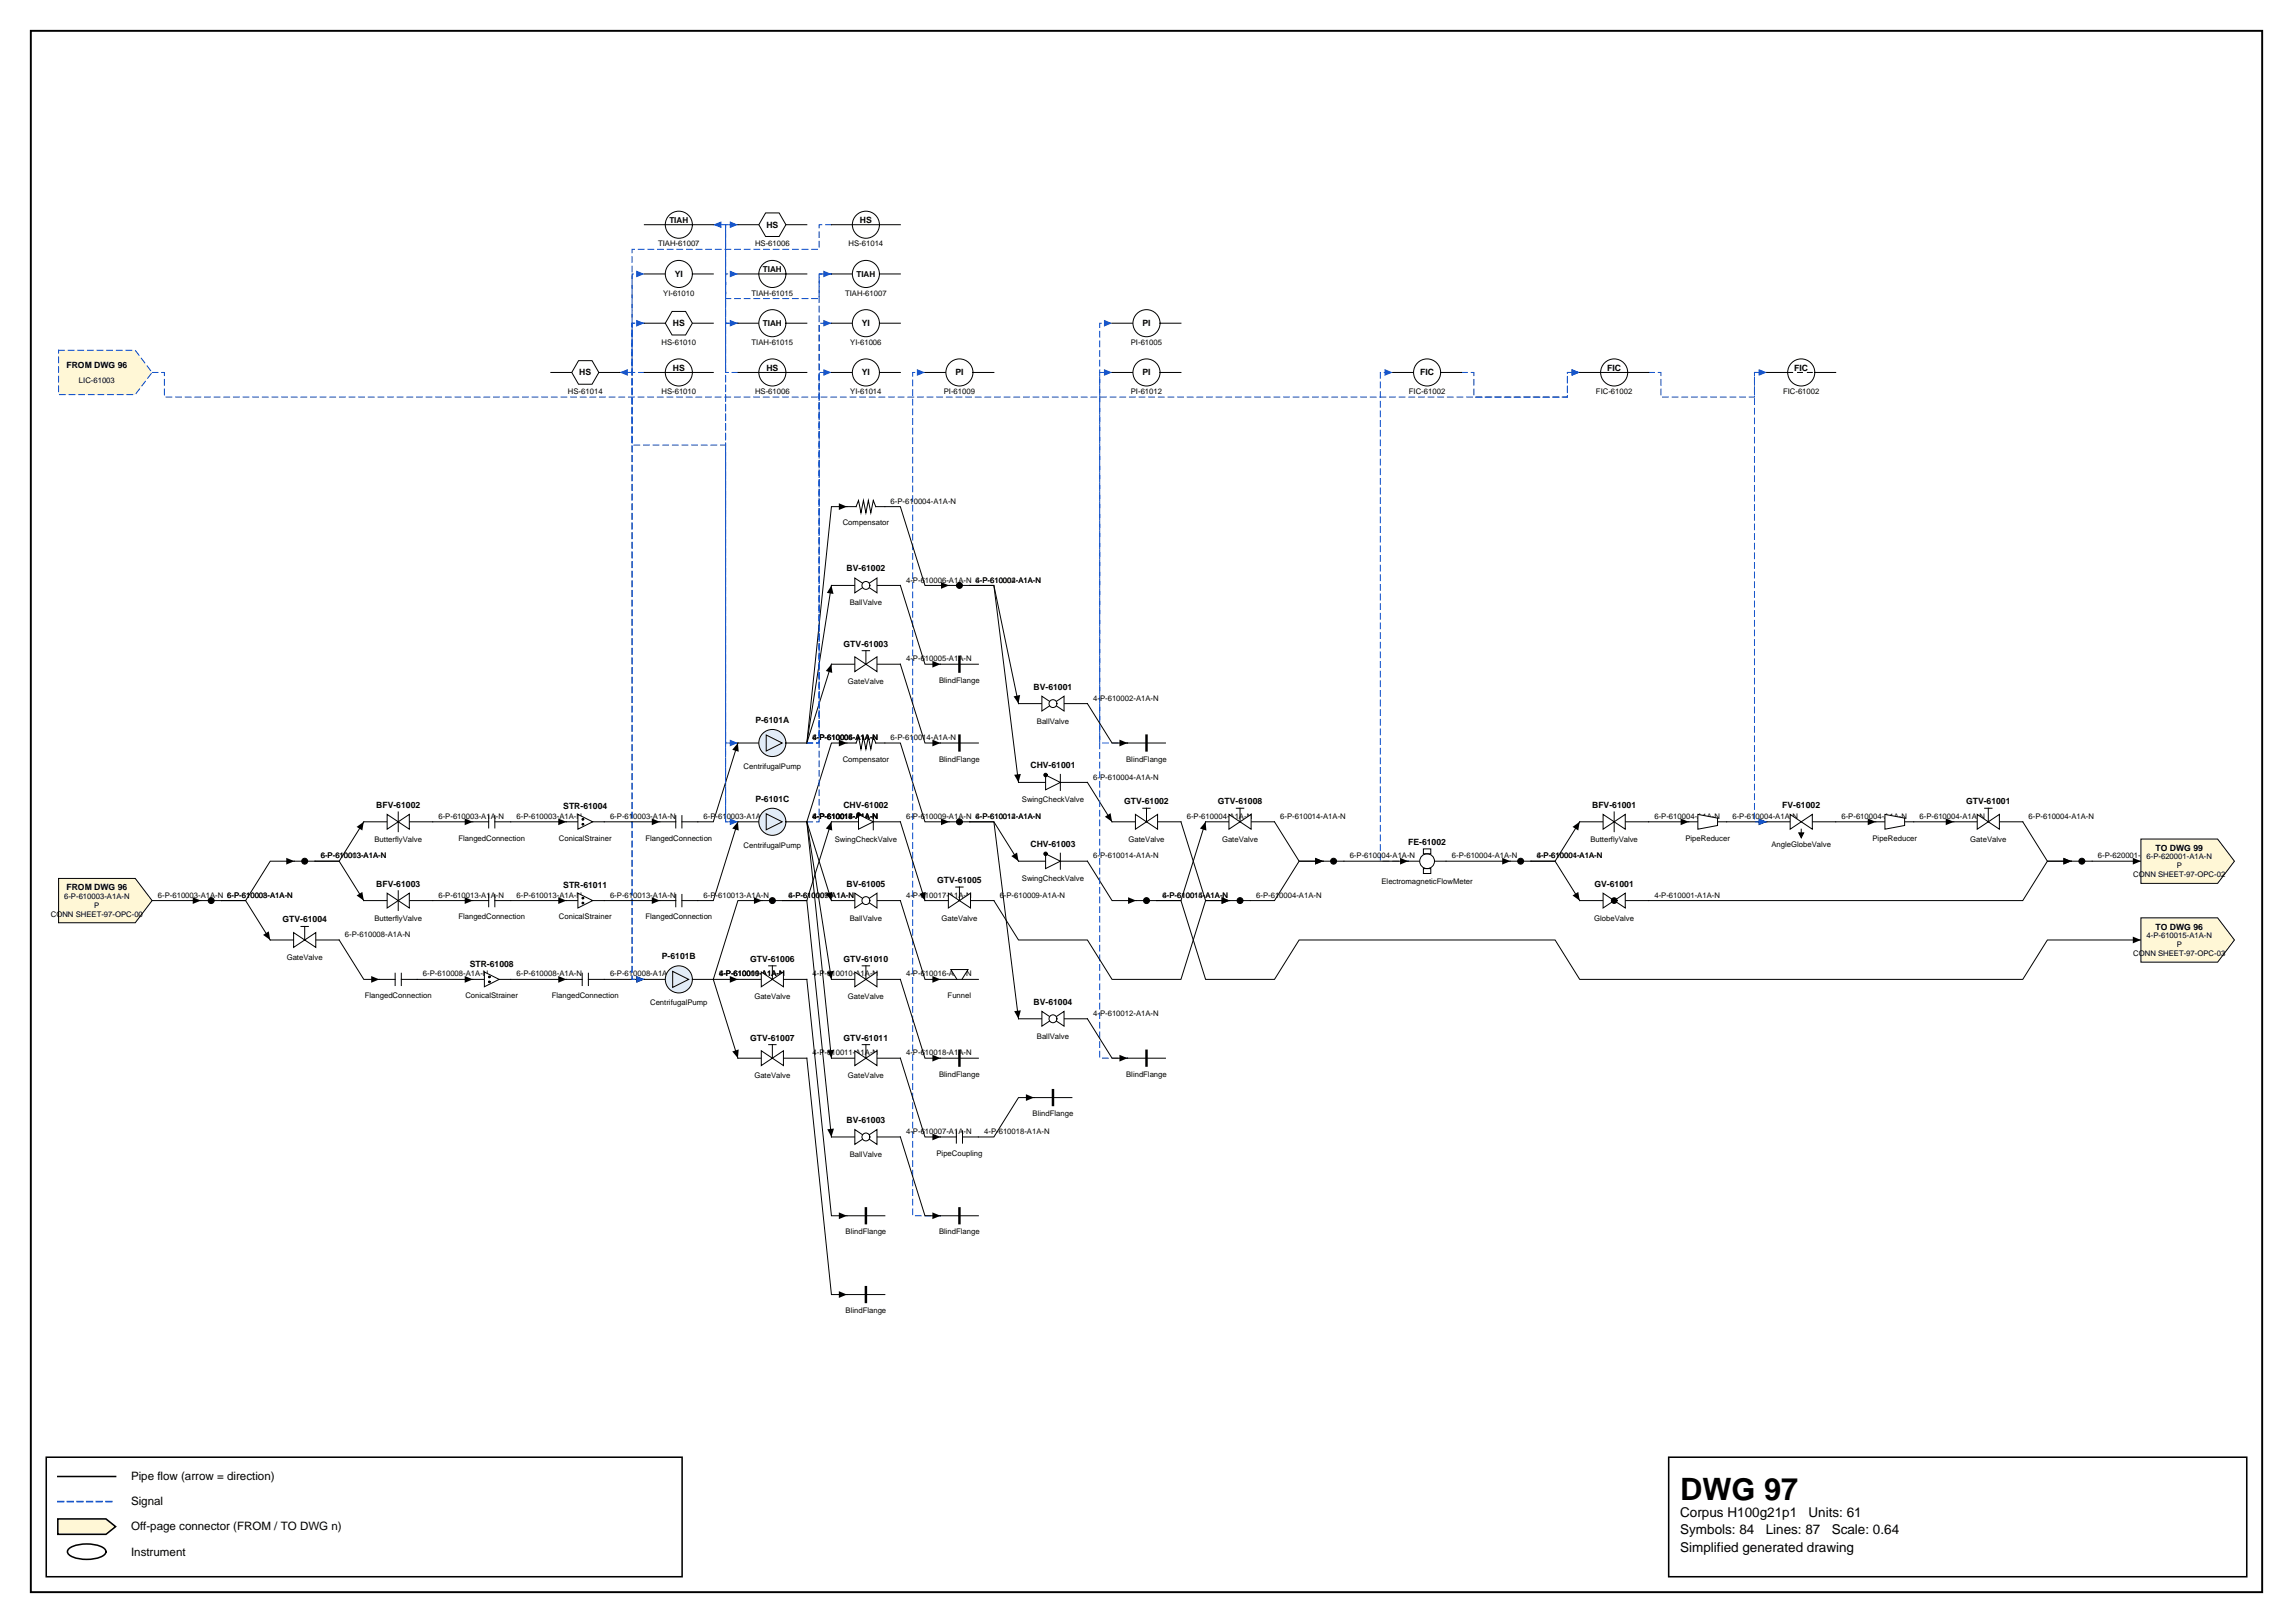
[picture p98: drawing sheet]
<svg xmlns="http://www.w3.org/2000/svg" width="420mm" height="297mm" viewBox="0 0 420 297" stroke-linecap="round" stroke-linejoin="round" font-family="sans-serif">
<defs><g id="words">
<text font-size="5.6" x="307.6" y="274.5">DWG 97</text>
<g font-size="2.5">
<text x="307.6" y="277.6">Corpus H100g21p1</text>
<text x="307.6" y="280.8">Symbols: 84</text>
<text x="323.3" y="280.8">Lines: 87</text>
<text x="331.1" y="277.6">Units: 61</text>
<text x="335.3" y="280.8">Scale: 0.64</text>
<text x="307.6" y="284">Simplified generated drawing</text>
</g>
<g font-size="2.1">
<text x="24" y="270.9">Pipe flow (arrow = direction)</text>
<text x="24" y="275.5">Signal</text>
<text x="24" y="280.1">Off-page connector (FROM / TO DWG n)</text>
<text x="24" y="284.7">Instrument</text>
</g>
<g font-size="1.6">
<text x="140.3" y="41.7">HS</text>
<text x="157.4" y="40.8">HS</text>
<text x="123.5" y="50.7">YI</text>
<text x="123.2" y="59.7">HS</text>
<text x="157.8" y="59.7">YI</text>
<text x="209.2" y="59.7">PI</text>
<text x="12.2" y="67.4">FROM DWG 96</text>
<text x="106.1" y="68.7">HS</text>
<text x="123.2" y="67.8">HS</text>
<text x="140.3" y="67.8">HS</text>
<text x="157.8" y="68.7">YI</text>
<text x="174.9" y="68.7">PI</text>
<text x="209.2" y="68.7">PI</text>
<text x="260" y="68.7">FIC</text>
<text x="294.3" y="67.8">FIC</text>
<text x="328.5" y="67.8">FIC</text>
<text x="155" y="104.6">BV-61002</text>
<text x="154.5" y="118.3">GTV-61003</text>
<text x="189.2" y="126.2">BV-61001</text>
<text x="138.3" y="132.3">P-6101A</text>
<text x="188.7" y="140.6">CHV-61001</text>
<text x="68.9" y="147.8">BFV-61002</text>
<text x="103.1" y="148.1">STR-61004</text>
<text x="138.3" y="146.7">P-6101C</text>
<text x="154.4" y="147.8">CHV-61002</text>
<text x="205.8" y="147.2">GTV-61002</text>
<text x="223" y="147.2">GTV-61008</text>
<text x="291.5" y="147.8">BFV-61001</text>
<text x="326.3" y="147.8">FV-61002</text>
<text x="359.9" y="147.2">GTV-61001</text>
<text x="188.7" y="155.1">CHV-61003</text>
<text x="257.8" y="154.6">FE-61002</text>
<text x="394.6" y="155.7">TO DWG 99</text>
<text x="171.6" y="161.6">GTV-61005</text>
<text x="12.2" y="162.9">FROM DWG 96</text>
<text x="68.9" y="162.3">BFV-61003</text>
<text x="103.1" y="162.5">STR-61011</text>
<text x="155" y="162.3">BV-61005</text>
<text x="291.9" y="162.3">GV-61001</text>
<text x="51.7" y="168.8">GTV-61004</text>
<text x="394.6" y="170.2">TO DWG 96</text>
<text x="86" y="176.9">STR-61008</text>
<text x="121.2" y="175.6">P-6101B</text>
<text x="137.3" y="176">GTV-61006</text>
<text x="154.5" y="176">GTV-61010</text>
<text x="189.2" y="183.9">BV-61004</text>
<text x="137.3" y="190.4">GTV-61007</text>
<text x="154.5" y="190.4">GTV-61011</text>
<text x="155" y="205.5">BV-61003</text>
</g>
<g font-size="1.5">
<text x="122.5" y="40.8">TIAH</text>
<text x="139.7" y="49.8">TIAH</text>
<text x="156.8" y="50.7">TIAH</text>
<text x="139.7" y="59.7">TIAH</text>
</g>
<g font-size="1.4">
<text x="120.5" y="45.1">TIAH-61007</text>
<text x="138.2" y="45.1">HS-61006</text>
<text x="155.4" y="45.1">HS-61014</text>
<text x="121.4" y="54.1">YI-61010</text>
<text x="137.6" y="54.1">TIAH-61015</text>
<text x="154.7" y="54.1">TIAH-61007</text>
<text x="121.1" y="63.1">HS-61010</text>
<text x="137.6" y="63.1">TIAH-61015</text>
<text x="155.7" y="63.1">YI-61006</text>
<text x="207" y="63.1">PI-61005</text>
<text x="14.4" y="70">LIC-61003</text>
<text x="104" y="72.1">HS-61014</text>
<text x="121.1" y="72.1">HS-61010</text>
<text x="138.2" y="72.1">HS-61006</text>
<text x="155.7" y="72.1">YI-61014</text>
<text x="172.8" y="72.1">PI-61009</text>
<text x="207" y="72.1">PI-61012</text>
<text x="257.9" y="72.1">FIC-61002</text>
<text x="292.2" y="72.1">FIC-61002</text>
<text x="326.4" y="72.1">FIC-61002</text>
<text x="163.1" y="92.2">6-P-610004-A1A-N</text>
<text x="154.3" y="96.1">Compensator</text>
<text x="165.9" y="106.6">4-P-610006-A1A-N 6-P-610004-A1A-N</text>
<text x="178.6" y="106.6">4-P-610002-A1A-N</text>
<text x="155.6" y="110.8">BallValve</text>
<text x="155.2" y="125.2">GateValve</text>
<text x="165.9" y="121">4-P-610005-A1A-N</text>
<text x="171.9" y="125">BlindFlange</text>
<text x="200.1" y="128.2">4-P-610002-A1A-N</text>
<text x="148.8" y="135.5">4-P-610006-A1A-N</text>
<text x="148.8" y="135.5">4-P-610005-A1A-N</text>
<text x="148.8" y="135.5">6-P-610004-A1A-N</text>
<text x="163.1" y="135.5">6-P-610014-A1A-N</text>
<text x="189.8" y="132.4">BallValve</text>
<text x="136.2" y="140.8">CentrifugalPump</text>
<text x="154.3" y="139.4">Compensator</text>
<text x="171.9" y="139.4">BlindFlange</text>
<text x="200.1" y="142.7">6-P-610004-A1A-N</text>
<text x="206.2" y="139.4">BlindFlange</text>
<text x="80.3" y="149.9">6-P-610003-A1A-N</text>
<text x="94.6" y="149.9">6-P-610003-A1A-N</text>
<text x="111.7" y="149.9">6-P-610003-A1A-N</text>
<text x="128.8" y="149.9">6-P-610003-A1A-N</text>
<text x="148.8" y="149.9">6-P-610014-A1A-N</text>
<text x="148.8" y="149.9">4-P-610016-A1A-N</text>
<text x="148.8" y="149.9">4-P-610017-A1A-N</text>
<text x="148.8" y="149.9">4-P-610018-A1A-N</text>
<text x="165.9" y="149.9">6-P-610009-A1A-N 6-P-610014-A1A-N</text>
<text x="178.6" y="149.9">4-P-610012-A1A-N</text>
<text x="187.1" y="146.8">SwingCheckValve</text>
<text x="217.3" y="149.9">6-P-610004-A1A-N</text>
<text x="234.4" y="149.9">6-P-610014-A1A-N</text>
<text x="302.9" y="149.9">6-P-610004-A1A-N</text>
<text x="317.2" y="149.9">6-P-610004-A1A-N</text>
<text x="337.1" y="149.9">6-P-610004-A1A-N</text>
<text x="351.4" y="149.9">6-P-610004-A1A-N</text>
<text x="371.4" y="149.9">6-P-610004-A1A-N</text>
<text x="68.6" y="154.1">ButterflyValve</text>
<text x="83.9" y="153.8">FlangedConnection</text>
<text x="102.3" y="153.8">ConicalStrainer</text>
<text x="118.2" y="153.8">FlangedConnection</text>
<text x="136.2" y="155.2">CentrifugalPump</text>
<text x="152.8" y="154.1">SwingCheckValve</text>
<text x="206.6" y="154.1">GateValve</text>
<text x="223.7" y="154.1">GateValve</text>
<text x="291.2" y="154.1">ButterflyValve</text>
<text x="308.6" y="153.8">PipeReducer</text>
<text x="324.3" y="155">AngleGlobeValve</text>
<text x="342.8" y="153.8">PipeReducer</text>
<text x="360.7" y="154.1">GateValve</text>
<text x="58.7" y="157.1">6-P-610003-A1A-N</text>
<text x="58.7" y="157.1">6-P-610013-A1A-N</text>
<text x="187.1" y="161.3">SwingCheckValve</text>
<text x="200.1" y="157.1">6-P-610014-A1A-N</text>
<text x="247.1" y="157.1">6-P-610004-A1A-N</text>
<text x="252.9" y="161.7">ElectromagneticFlowMeter</text>
<text x="265.8" y="157.1">6-P-610004-A1A-N</text>
<text x="281.4" y="157.1">4-P-610001-A1A-N</text>
<text x="281.4" y="157.1">6-P-610004-A1A-N</text>
<text x="384.1" y="157.1">6-P-620001-A1A-N</text>
<text x="390.6" y="160.5">CONN SHEET-97-OPC-02</text>
<text x="393" y="157.3">6-P-620001-A1A-N</text>
<text x="398.5" y="158.9">P</text>
<text x="9.3" y="167.8">CONN SHEET-97-OPC-00</text>
<text x="11.7" y="164.5">6-P-610003-A1A-N</text>
<text x="17.3" y="166.1">P</text>
<text x="28.9" y="164.3">6-P-610003-A1A-N 6-P-610003-A1A-N</text>
<text x="41.6" y="164.3">6-P-610008-A1A-N</text>
<text x="80.3" y="164.3">6-P-610013-A1A-N</text>
<text x="94.6" y="164.3">6-P-610013-A1A-N</text>
<text x="111.7" y="164.3">6-P-610013-A1A-N</text>
<text x="128.8" y="164.3">6-P-610013-A1A-N</text>
<text x="144.4" y="164.3">6-P-610009-A1A-N</text>
<text x="144.4" y="164.3">4-P-610007-A1A-N</text>
<text x="165.9" y="164.3">4-P-610017-A1A-N</text>
<text x="183" y="164.3">6-P-610009-A1A-N</text>
<text x="212.9" y="164.3">4-P-610015-A1A-N</text>
<text x="212.9" y="164.3">6-P-610014-A1A-N</text>
<text x="230" y="164.3">6-P-610004-A1A-N</text>
<text x="302.9" y="164.3">4-P-610001-A1A-N</text>
<text x="63.2" y="171.5">6-P-610008-A1A-N</text>
<text x="68.6" y="168.5">ButterflyValve</text>
<text x="83.9" y="168.3">FlangedConnection</text>
<text x="102.3" y="168.3">ConicalStrainer</text>
<text x="118.2" y="168.3">FlangedConnection</text>
<text x="155.6" y="168.5">BallValve</text>
<text x="172.4" y="168.5">GateValve</text>
<text x="291.9" y="168.5">GlobeValve</text>
<text x="393" y="171.7">4-P-610015-A1A-N</text>
<text x="398.5" y="173.3">P</text>
<text x="52.5" y="175.7">GateValve</text>
<text x="77.4" y="178.7">6-P-610008-A1A-N</text>
<text x="94.6" y="178.7">6-P-610008-A1A-N</text>
<text x="111.7" y="178.7">6-P-610008-A1A-N</text>
<text x="131.6" y="178.7">4-P-610011-A1A-N</text>
<text x="131.6" y="178.7">4-P-610010-A1A-N</text>
<text x="131.6" y="178.7">6-P-610009-A1A-N</text>
<text x="148.8" y="178.7">4-P-610010-A1A-N</text>
<text x="165.9" y="178.7">4-P-610016-A1A-N</text>
<text x="390.6" y="175">CONN SHEET-97-OPC-03</text>
<text x="66.8" y="182.7">FlangedConnection</text>
<text x="85.2" y="182.7">ConicalStrainer</text>
<text x="101" y="182.7">FlangedConnection</text>
<text x="119" y="184">CentrifugalPump</text>
<text x="138.1" y="182.9">GateValve</text>
<text x="155.2" y="182.9">GateValve</text>
<text x="173.5" y="182.7">Funnel</text>
<text x="200.1" y="185.9">4-P-610012-A1A-N</text>
<text x="189.8" y="190.1">BallValve</text>
<text x="138.1" y="197.3">GateValve</text>
<text x="148.8" y="193.1">4-P-610011-A1A-N</text>
<text x="155.2" y="197.3">GateValve</text>
<text x="165.9" y="193.1">4-P-610018-A1A-N</text>
<text x="171.9" y="197.1">BlindFlange</text>
<text x="206.2" y="197.1">BlindFlange</text>
<text x="165.9" y="207.6">4-P-610007-A1A-N</text>
<text x="180.2" y="207.6">4-P-610018-A1A-N</text>
<text x="189.1" y="204.3">BlindFlange</text>
<text x="155.6" y="211.7">BallValve</text>
<text x="171.5" y="211.5">PipeCoupling</text>
<text x="154.8" y="225.9">BlindFlange</text>
<text x="171.9" y="225.9">BlindFlange</text>
<text x="154.8" y="240.4">BlindFlange</text>
</g>
</g></defs>
<path d="M5.6 5.6h408.6v285.8h-408.6z" fill="none" stroke="#000" stroke-width=".35"/>
<path d="M8.5 266.7h116.4v21.9h-116.4zM10.6 270.2h10.6M305.5 266.7h105.8v21.9h-105.8z" fill="none" stroke="#000" stroke-width=".28"/>
<path d="M10.6 274.8h10.6" fill="none" stroke="#0046c8" stroke-width=".28" stroke-dasharray="1.1 .7"/>
<path d="M10.6 278h8.8l1.8 1.4-1.8 1.4h-8.8z" fill="#fff7d6" stroke="#000" stroke-width=".28"/>
<path d="M12.7 283.4a6.7 6.7 0 0 1 6.3 0 .72 .72 0 0 1 0 1.2 6.7 6.7 0 0 1-6.3 0 .72 .72 0 0 1 0-1.2z" fill="none" stroke="#000" stroke-width=".28"/>
<path d="M264.7 157.6h11.8" fill="none" stroke="#000" stroke-width=".18"/>
<path d="M275 157l1.5 .6-1.5 .6z" fill="#000"/>
<path d="M257.8 157.6h-5.1v-89.4h2.3" fill="none" stroke="#0046c8" stroke-width=".18" stroke-dasharray="1.1 .7"/>
<path d="M253.5 67.5l1.5 .7-1.5 .6z" fill="#0046c8"/>
<path d="M152.2 107.1l-4.5 28.9 4.5-14.4" fill="none" stroke="#000" stroke-width=".18"/>
<path d="M152.2 107.1l.4 1.6-1.2-.2zM152.2 121.6l.2 1.6-1.2-.4z" fill="#000"/>
<path d="M147.7 136h2.3v-76.8h2.2" fill="none" stroke="#0046c8" stroke-width=".18" stroke-dasharray="1.1 .7"/>
<path d="M150.7 58.5l1.5 .7-1.5 .6z" fill="#0046c8"/>
<path d="M155.1 92.7h-2.9l-4.5 43.3" fill="none" stroke="#000" stroke-width=".18"/>
<path d="M153.6 92.1l1.5 .6-1.5 .6z" fill="#000"/>
<path d="M147.7 136h2.3v-85.9h2.2" fill="none" stroke="#0046c8" stroke-width=".18" stroke-dasharray="1.1 .7"/>
<path d="M150.7 49.5l1.5 .6-1.5 .7z" fill="#0046c8"/>
<path d="M233.3 150.4l4.5 7.2h4.5M316.1 150.4h7.4" fill="none" stroke="#000" stroke-width=".18"/>
<path d="M240.8 157l1.5 .6-1.5 .6zM322 149.8l1.5 .6-1.5 .6z" fill="#000"/>
<path d="M118 68.2h-2.3v-9h2.3" fill="none" stroke="#0046c8" stroke-width=".18" stroke-dasharray="1.1 .7"/>
<path d="M116.5 58.5l1.5 .7-1.5 .6z" fill="#0046c8"/>
<path d="M162 136h2.8l4.5 14.4h4.5" fill="none" stroke="#000" stroke-width=".18"/>
<path d="M172.3 149.8l1.5 .6-1.5 .6z" fill="#000"/>
<path d="M135.1 68.2h-2.3v-27.1h2.3" fill="none" stroke="#0046c8" stroke-width=".18" stroke-dasharray="1.1 .7"/>
<path d="M133.6 40.5l1.5 .6-1.5 .6z" fill="#0046c8"/>
<path d="M135.1 59.2h-2.3v-9.1h2.3" fill="none" stroke="#0046c8" stroke-width=".18" stroke-dasharray="1.1 .7"/>
<path d="M133.6 49.5l1.5 .6-1.5 .7z" fill="#0046c8"/>
<path d="M186.5 128.8l-4.5-21.7h-4.5h4.5l4.5 36.1M220.7 150.4l-4.5 14.4h-4.4h4.4l4.5 14.4h12.6l4.5-7.2h46.9l4.5 7.2h81.1l4.5-7.2h17.2M246 157.6h11.8" fill="none" stroke="#000" stroke-width=".18"/>
<path d="M185.6 127.5l1.2-.3-.3 1.6zM185.7 141.8l1.2-.2-.4 1.6zM220.7 150.4l.2 1.6-1.2-.4zM256.3 157l1.5 .6-1.5 .6zM390.5 171.4l1.5 .6-1.5 .7z" fill="#000"/>
<path d="M135.1 41.1h-2.3v94.9h2.3" fill="none" stroke="#0046c8" stroke-width=".18" stroke-dasharray="1.1 .7"/>
<path d="M133.6 135.4l1.5 .6-1.5 .6z" fill="#0046c8"/>
<path d="M301.8 68.2h2.3v4.5h17.1v-4.5h2.3" fill="none" stroke="#0046c8" stroke-width=".18" stroke-dasharray="1.1 .7"/>
<path d="M322 67.5l1.5 .7-1.5 .6z" fill="#0046c8"/>
<path d="M53.9 157.6h-4.4l-4.5 7.2h-4.4h4.4l4.5 7.2M79.2 150.4h7.4M147.7 193.7l4.5 43.2h2.9" fill="none" stroke="#000" stroke-width=".18"/>
<path d="M52.4 157l1.5 .6-1.5 .6zM85.1 149.8l1.5 .6-1.5 .6zM48.2 171.1l1-.6 .3 1.5zM153.6 236.3l1.5 .6-1.5 .6z" fill="#000"/>
<path d="M172.2 222.5h-5.1v-154.3h2.2" fill="none" stroke="#0046c8" stroke-width=".18" stroke-dasharray="1.1 .7"/>
<path d="M167.9 67.5l1.4 .7-1.4 .6z" fill="#0046c8"/>
<path d="M135.1 150.4l-4.5 14.4h-2.8M199.1 157.6l4.5 7.2h4.4" fill="none" stroke="#000" stroke-width=".18"/>
<path d="M135.1 150.4l.1 1.6-1.1-.4zM206.5 164.2l1.5 .6-1.5 .6z" fill="#000"/>
<path d="M27.8 68.2h2.3v4.5h256.9v-4.5h2.2" fill="none" stroke="#0046c8" stroke-width=".18" stroke-dasharray="1.1 .7"/>
<path d="M287.7 67.5l1.5 .7-1.5 .6z" fill="#0046c8"/>
<path d="M164.8 107.1l4.5 14.5h2.9M79.2 164.8h7.4M110.6 179.2h7.4M130.6 179.2l4.5 14.5M130.6 179.2h4.5M139.5 164.8h-4.4l-4.5 14.4" fill="none" stroke="#000" stroke-width=".18"/>
<path d="M170.7 120.9l1.5 .7-1.5 .6zM85.1 164.2l1.5 .6-1.5 .6zM116.5 178.6l1.5 .6-1.5 .7zM133.6 178.6l1.5 .6-1.5 .7zM138 164.2l1.5 .6-1.5 .6zM134.1 192.4l1.1-.3-.1 1.6z" fill="#000"/>
<path d="M118 179.2h-2.3v-129.1h2.3" fill="none" stroke="#0046c8" stroke-width=".18" stroke-dasharray="1.1 .7"/>
<path d="M116.5 49.5l1.5 .6-1.5 .7z" fill="#0046c8"/>
<path d="M350.4 150.4h7.3M76.4 179.2h10.2" fill="none" stroke="#000" stroke-width=".18"/>
<path d="M356.2 149.8l1.5 .6-1.5 .6zM85.1 178.6l1.5 .6-1.5 .7z" fill="#000"/>
<path d="M206.4 136h-5.1v-76.8h2.3" fill="none" stroke="#0046c8" stroke-width=".18" stroke-dasharray="1.1 .7"/>
<path d="M202.1 58.5l1.5 .7-1.5 .6z" fill="#0046c8"/>
<path d="M164.8 121.6l4.5 14.4h2.9" fill="none" stroke="#000" stroke-width=".18"/>
<path d="M170.7 135.4l1.5 .6-1.5 .6z" fill="#000"/>
<path d="M323.5 68.2h-2.3v82.2h2.3" fill="none" stroke="#0046c8" stroke-width=".18" stroke-dasharray="1.1 .7"/>
<path d="M322 149.8l1.5 .6-1.5 .6z" fill="#0046c8"/>
<path d="M162 92.7h2.8l4.5 14.4h4.5M164.8 150.4l4.5 14.4M186.5 157.6l-4.5-7.2h-4.5h4.5l4.5 36.1M242.3 157.6h-4.5l-4.5 7.2h-4.4M289.2 150.4l-4.5 7.2h-4.4h4.4l4.5 7.2M27.8 164.8h9M147.7 179.2l4.5 43.3h2.9M164.8 208.1l4.5 14.4h2.9" fill="none" stroke="#000" stroke-width=".18"/>
<path d="M172.3 106.5l1.5 .6-1.5 .7zM185.2 156.7l1-.7 .3 1.6zM240.8 157l1.5 .6-1.5 .6zM287.9 151.3l1.3-.9-.2 1.6zM35.3 164.2l1.5 .6-1.5 .6zM168.3 163.6l1.2-.4-.2 1.6zM287.9 163.9l1.1-.7 .2 1.6zM185.7 185.1l1.2-.2-.4 1.6zM153.6 221.9l1.5 .6-1.5 .6zM170.7 221.9l1.5 .6-1.5 .6z" fill="#000"/>
<path d="M152.2 50.1h-2.2v4.5h-17.2v-13.5h-2.2" fill="none" stroke="#0046c8" stroke-width=".18" stroke-dasharray="1.1 .7"/>
<path d="M130.6 41.1l1.5-.6v1.2z" fill="#0046c8"/>
<path d="M66.6 150.4l-4.5 7.2h-4.4h4.4l4.5 7.2M199.1 143.2l4.5 7.2M370.3 150.4l4.5 7.2h4.5M93.5 179.2h10.2M164.8 179.2l4.5 14.5h2.9M189.3 200.9h-2.8l-4.5 7.2h-2.9" fill="none" stroke="#000" stroke-width=".18"/>
<path d="M65.3 151.3l1.3-.9-.3 1.6zM202.3 149.5l1-.7 .3 1.6zM377.8 157l1.5 .6-1.5 .6zM65.3 163.9l1-.7 .3 1.6zM102.2 178.6l1.5 .6-1.5 .7zM170.7 193.1l1.5 .6-1.5 .6zM187.8 200.3l1.5 .6-1.5 .6z" fill="#000"/>
<path d="M206.4 193.7h-5.1v-125.5h2.3" fill="none" stroke="#0046c8" stroke-width=".18" stroke-dasharray="1.1 .7"/>
<path d="M202.1 67.5l1.5 .7-1.5 .6z" fill="#0046c8"/>
<path d="M118 59.2h-2.3v120h2.3" fill="none" stroke="#0046c8" stroke-width=".18" stroke-dasharray="1.1 .7"/>
<path d="M116.5 178.6l1.5 .6-1.5 .7z" fill="#0046c8"/>
<path d="M155.1 136h-2.9l-4.5 14.4M93.5 150.4h10.2M152.2 150.4l-4.5 14.4h-4.4h4.4l4.5 43.3M379.3 157.6h-4.5l-4.5 7.2h-68.5M383 157.6h9M62.1 172l4.5 7.2h2.8M164.8 164.8l4.5 14.4h2.9M199.1 186.5l4.5 7.2h2.8" fill="none" stroke="#000" stroke-width=".18"/>
<path d="M153.6 135.4l1.5 .6-1.5 .6zM102.2 149.8l1.5 .6-1.5 .6zM152.2 150.4l.2 1.6-1.2-.4zM377.8 157l1.5 .6-1.5 .6zM390.5 157l1.5 .6-1.5 .6zM68 178.6l1.4 .6-1.4 .7zM170.7 178.6l1.5 .6-1.5 .7zM204.9 193.1l1.5 .6-1.5 .6zM151.5 206.7l1.2-.1-.5 1.5z" fill="#000"/>
<path d="M135.1 150.4h-2.3v-91.2h2.3" fill="none" stroke="#0046c8" stroke-width=".18" stroke-dasharray="1.1 .7"/>
<path d="M133.6 58.5l1.5 .7-1.5 .6z" fill="#0046c8"/>
<path d="M147.7 150.4h2.3v-82.2h2.2" fill="none" stroke="#0046c8" stroke-width=".18" stroke-dasharray="1.1 .7"/>
<path d="M150.7 67.5l1.5 .7-1.5 .6z" fill="#0046c8"/>
<path d="M110.6 150.4h10.2M147.7 150.4l4.5 28.8M147.7 150.4l4.5 14.4M147.7 150.4l4.5 43.3M216.2 150.4l4.5 14.4h4.4h-4.4l-4.5 14.4h-12.6l-4.5-7.2h-12.6l-4.5-7.2M164.8 193.7l4.5 14.4h2.9" fill="none" stroke="#000" stroke-width=".18"/>
<path d="M119.3 149.8l1.5 .6-1.5 .6zM151.4 177.9l1.2-.2-.4 1.5zM151.2 163.6l1.2-.4-.2 1.6zM223.7 164.2l1.4 .6-1.4 .6zM151.5 192.3l1.2-.2-.5 1.6zM170.7 207.5l1.5 .6-1.5 .6z" fill="#000"/>
<path d="M152.2 41.1h-2.2v4.5h-34.3v22.6h-2.2" fill="none" stroke="#0046c8" stroke-width=".18" stroke-dasharray="1.1 .7"/>
<path d="M113.5 68.2l1.4-.7v1.3z" fill="#0046c8"/>
<path d="M110.6 164.8h10.2" fill="none" stroke="#000" stroke-width=".18"/>
<path d="M119.3 164.2l1.5 .6-1.5 .6z" fill="#000"/>
<path d="M267.6 68.2h2.2v4.5h17.2v-4.5h2.2" fill="none" stroke="#0046c8" stroke-width=".18" stroke-dasharray="1.1 .7"/>
<path d="M287.7 67.5l1.5 .7-1.5 .6z" fill="#0046c8"/>
<path d="M135.1 136l-4.5 14.4h-2.8M301.8 150.4h7.4" fill="none" stroke="#000" stroke-width=".18"/>
<path d="M135.1 136l.1 1.6-1.1-.4zM307.7 149.8l1.5 .6-1.5 .6z" fill="#000"/>
<path d="M113.5 68.2h2.2v13.3h17.1v68.9h2.3" fill="none" stroke="#0046c8" stroke-width=".18" stroke-dasharray="1.1 .7"/>
<path d="M133.6 149.8l1.5 .6-1.5 .6z" fill="#0046c8"/>
<path d="M199.1 128.8l4.5 7.2h2.8M257.8 157.6h2.1M262.6 157.6h2.1M336.1 150.4h7.3M93.5 164.8h10.2" fill="none" stroke="#000" stroke-width=".18"/>
<path d="M204.9 135.4l1.5 .6-1.5 .6zM341.9 149.8l1.5 .6-1.5 .6zM102.2 164.2l1.5 .6-1.5 .6z" fill="#000"/>
<circle cx="261.3" cy="157.6" r="1.35" fill="#fff" stroke="#000" stroke-width=".18"/>
<path d="M260.6 155.4h1.4v.9h-1.4zM260.6 159h1.4v.9h-1.4zM172.2 193.7h6.9" fill="none" stroke="#000" stroke-width=".18"/>
<path d="M175.7 192.3v2.7" fill="none" stroke="#000" stroke-width=".45"/>
<path d="M392 168h14l3.1 4-3.1 4.1h-14z" fill="#fff7d6" stroke="#000" stroke-width=".18"/>
<path d="M135.1 136h3.8M143.9 136h3.8" fill="none" stroke="#000" stroke-width=".18"/>
<circle cx="141.4" cy="136" r="2.48" fill="#e2ecf7" stroke="#000" stroke-width=".18"/>
<path d="M140.3 134.5l2.9 1.5-2.9 1.4zM309.2 150.4h1.6M314.5 150.4h1.6" fill="none" stroke="#000" stroke-width=".18"/>
<path d="M310.8 149.1l3.7 .6v1.4l-3.7 .7z" fill="#fff" stroke="#000" stroke-width=".18"/>
<path d="M220.7 150.4h4.3M229.1 150.4h4.2" fill="none" stroke="#000" stroke-width=".18"/>
<path d="M225 149.1l4.1 2.7v-2.7l-4.1 2.7z" fill="#fff" stroke="#000" stroke-width=".18"/>
<path d="M118 68.2h3.8M126.8 68.2h3.8M226.4 147.9h1.3M227 147.9v2.5" fill="none" stroke="#000" stroke-width=".18"/>
<circle cx="124.3" cy="68.2" r="2.48" fill="#fff" stroke="#000" stroke-width=".18"/>
<path d="M121.8 68.2h5M135.1 68.2h3.8M143.9 68.2h3.8M155.1 136h1.6l.5-1.1 .4 2.2 .5-2.2 .4 2.2 .5-2.2 .4 2.2 .5-2.2 .4 1.1h1.7" fill="none" stroke="#000" stroke-width=".18"/>
<circle cx="141.4" cy="68.2" r="2.48" fill="#fff" stroke="#000" stroke-width=".18"/>
<path d="M135.1 59.2h3.8M143.9 59.2h3.8M138.9 68.2h5M172.2 136h6.9" fill="none" stroke="#000" stroke-width=".18"/>
<path d="M175.7 134.6v2.7" fill="none" stroke="#000" stroke-width=".45"/>
<circle cx="141.4" cy="59.2" r="2.48" fill="#fff" stroke="#000" stroke-width=".18"/>
<path d="M242.3 157.6h3.7M208 164.8h3.8" fill="none" stroke="#000" stroke-width=".18"/>
<g fill="#000" stroke="#000" stroke-width=".18">
<circle cx="244.2" cy="157.6" r=".54"/>
<circle cx="209.9" cy="164.8" r=".54"/>
</g>
<path d="M392 153.6h14l3.1 4-3.1 4.1h-14z" fill="#fff7d6" stroke="#000" stroke-width=".18"/>
<path d="M135.1 50.1h3.8M143.9 50.1h3.8M173.8 107.1h3.7" fill="none" stroke="#000" stroke-width=".18"/>
<circle cx="175.7" cy="107.1" r=".54" fill="#000" stroke="#000" stroke-width=".18"/>
<circle cx="141.4" cy="50.1" r="2.48" fill="#fff" stroke="#000" stroke-width=".18"/>
<path d="M135.1 41.1h3.8M138.9 50.1h5M143.9 41.1h3.8M189.3 200.9h6.9" fill="none" stroke="#000" stroke-width=".18"/>
<path d="M192.8 199.5v2.7" fill="none" stroke="#000" stroke-width=".45"/>
<path d="M140.2 39h2.4l1.3 2.1-1.3 2.2h-2.4l-1.3-2.2z" fill="#fff" stroke="#000" stroke-width=".18"/>
<path d="M203.6 68.2h3.8M212.4 68.2h3.8" fill="none" stroke="#000" stroke-width=".18"/>
<circle cx="209.9" cy="68.2" r="2.48" fill="#fff" stroke="#000" stroke-width=".18"/>
<path d="M289.2 68.2h3.8M298 68.2h3.8" fill="none" stroke="#000" stroke-width=".18"/>
<circle cx="295.5" cy="68.2" r="2.48" fill="#fff" stroke="#000" stroke-width=".18"/>
<path d="M293 68.2h5M36.8 164.8h3.8M135.1 193.7h4.3M143.4 193.7h4.3" fill="none" stroke="#000" stroke-width=".18"/>
<circle cx="38.7" cy="164.8" r=".54" fill="#000" stroke="#000" stroke-width=".18"/>
<path d="M139.4 192.3l4 2.7v-2.7l-4 2.7z" fill="#fff" stroke="#000" stroke-width=".18"/>
<path d="M66.6 150.4h4.3M74.9 150.4h4.3M140.7 191.2h1.4M141.4 191.2v2.5" fill="none" stroke="#000" stroke-width=".18"/>
<path d="M70.9 149.1l4 2.7v-2.7l-4 2.7z" fill="#fff" stroke="#000" stroke-width=".18"/>
<path d="M72.9 148.6v3.6M186.5 157.6h4.9M194.1 157.6h5M120.8 164.8h2.9M123.7 163.7v2.3M124.8 164.8h3M124.8 163.7v2.3M172.2 222.5h6.9" fill="none" stroke="#000" stroke-width=".18"/>
<path d="M175.7 221.2v2.7" fill="none" stroke="#000" stroke-width=".45"/>
<path d="M191.4 156.3l2.7 1.3-2.7 1.4z" fill="#fff" stroke="#000" stroke-width=".18"/>
<path d="M194.1 156.2v2.9M172.2 179.2h3M176.1 179.2h3" fill="none" stroke="#000" stroke-width=".18"/>
<circle cx="191.4" cy="156.3" r=".32" fill="#000" stroke="#000" stroke-width=".18"/>
<path d="M174.1 177.4h3.1l-1.1 1.8h-.9z" fill="#fff" stroke="#000" stroke-width=".18"/>
<path d="M118 41.1h3.8M126.8 41.1h3.8" fill="none" stroke="#000" stroke-width=".18"/>
<circle cx="124.3" cy="41.1" r="2.48" fill="#fff" stroke="#000" stroke-width=".18"/>
<path d="M121.8 41.1h5" fill="none" stroke="#000" stroke-width=".18"/>
<path d="M10.7 64.1h14.1l3 4.1-3 4h-14.1z" fill="#fff7d6" stroke="#0046c8" stroke-width=".18" stroke-dasharray="1.1 .7"/>
<path d="M169.3 68.2h3.9M178.1 68.2h3.9" fill="none" stroke="#000" stroke-width=".18"/>
<circle cx="175.7" cy="68.2" r="2.48" fill="#fff" stroke="#000" stroke-width=".18"/>
<path d="M152.2 107.1h4.3M160.6 107.1h4.2M103.7 179.2h2.9M106.6 178.1v2.3M107.7 179.2h2.9M107.7 178.1v2.3" fill="none" stroke="#000" stroke-width=".18"/>
<g fill="#fff" stroke="#000" stroke-width=".18">
<path d="M156.5 105.8l4.1 2.7v-2.7l-4.1 2.7z"/>
<circle cx="158.5" cy="107.1" r=".72"/>
</g>
<path d="M66.6 164.8h4.3M74.9 164.8h4.3M155.1 236.9h6.9" fill="none" stroke="#000" stroke-width=".18"/>
<path d="M158.5 235.6v2.7" fill="none" stroke="#000" stroke-width=".45"/>
<path d="M70.9 163.5l4 2.7v-2.7l-4 2.7z" fill="#fff" stroke="#000" stroke-width=".18"/>
<path d="M72.9 163v3.6M118 179.2h3.8M126.8 179.2h3.8" fill="none" stroke="#000" stroke-width=".18"/>
<circle cx="124.3" cy="179.2" r="2.48" fill="#e2ecf7" stroke="#000" stroke-width=".18"/>
<path d="M343.4 150.4h1.7M348.7 150.4h1.7M123.2 177.8l2.9 1.4-2.9 1.5z" fill="none" stroke="#000" stroke-width=".18"/>
<path d="M345.1 149.1l3.6 .6v1.4l-3.6 .7z" fill="#fff" stroke="#000" stroke-width=".18"/>
<path d="M152.2 121.6h4.3M160.6 121.6h4.2M206.4 136h7M69.4 179.2h2.9M72.3 178.1v2.3M73.5 179.2h2.9M73.5 178.1v2.3M155.1 222.5h6.9" fill="none" stroke="#000" stroke-width=".18"/>
<path d="M209.9 134.6v2.7M158.5 221.2v2.7" fill="none" stroke="#000" stroke-width=".45"/>
<path d="M156.5 120.2l4.1 2.7v-2.7l-4.1 2.7z" fill="#fff" stroke="#000" stroke-width=".18"/>
<path d="M323.5 68.2h3.8M332.3 68.2h3.8M157.9 119.1h1.3M158.5 119.1v2.5" fill="none" stroke="#000" stroke-width=".18"/>
<circle cx="329.8" cy="68.2" r="2.48" fill="#fff" stroke="#000" stroke-width=".18"/>
<path d="M152.2 68.2h3.9M161 68.2h3.8M327.3 68.2h.9M329.1 68.2h.9M330.9 68.2h.9" fill="none" stroke="#000" stroke-width=".18"/>
<circle cx="158.5" cy="68.2" r="2.48" fill="#fff" stroke="#000" stroke-width=".18"/>
<path d="M152.2 150.4h5M159.9 150.4h4.9" fill="none" stroke="#000" stroke-width=".18"/>
<path d="M157.2 149.1l2.7 1.3-2.7 1.4z" fill="#fff" stroke="#000" stroke-width=".18"/>
<path d="M152.2 59.2h3.9M161 59.2h3.8M159.9 148.9v3" fill="none" stroke="#000" stroke-width=".18"/>
<circle cx="157.2" cy="149.1" r=".32" fill="#000" stroke="#000" stroke-width=".18"/>
<circle cx="158.5" cy="59.2" r="2.48" fill="#fff" stroke="#000" stroke-width=".18"/>
<path d="M155.1 92.7h1.6l.5-1.1 .4 2.2 .5-2.2 .4 2.2 .5-2.2 .4 2.2 .5-2.2 .4 1.1h1.7M225.1 164.8h3.8" fill="none" stroke="#000" stroke-width=".18"/>
<circle cx="227" cy="164.8" r=".54" fill="#000" stroke="#000" stroke-width=".18"/>
<path d="M10.7 160.8h14.1l3 4-3 4.1h-14.1z" fill="#fff7d6" stroke="#000" stroke-width=".18"/>
<path d="M135.1 179.2h4.3M143.4 179.2h4.3" fill="none" stroke="#000" stroke-width=".18"/>
<path d="M139.4 177.9l4 2.7v-2.7l-4 2.7z" fill="#fff" stroke="#000" stroke-width=".18"/>
<path d="M140.7 176.8h1.4M141.4 176.8v2.4M152.2 208.1h4.3M160.6 208.1h4.2" fill="none" stroke="#000" stroke-width=".18"/>
<g fill="#fff" stroke="#000" stroke-width=".18">
<path d="M156.5 206.7l4.1 2.7v-2.7l-4.1 2.7z"/>
<circle cx="158.5" cy="208.1" r=".72"/>
</g>
<path d="M152.2 50.1h3.9M161 50.1h3.8M172.2 121.6h6.9M173.8 150.4h3.7M276.5 157.6h3.8" fill="none" stroke="#000" stroke-width=".18"/>
<path d="M175.7 120.2v2.7" fill="none" stroke="#000" stroke-width=".45"/>
<g fill="#000" stroke="#000" stroke-width=".18">
<circle cx="175.7" cy="150.4" r=".54"/>
<circle cx="278.4" cy="157.6" r=".54"/>
</g>
<circle cx="158.5" cy="50.1" r="2.48" fill="#fff" stroke="#000" stroke-width=".18"/>
<path d="M86.6 179.2h2.1M91.4 179.2h2.1" fill="none" stroke="#000" stroke-width=".18"/>
<path d="M88.7 177.9l2.7 1.3-2.7 1.4z" fill="#fff" stroke="#000" stroke-width=".18"/>
<g fill="#000" stroke="#000" stroke-width=".18">
<circle cx="89.6" cy="179.7" r=".16"/>
<circle cx="89.6" cy="178.8" r=".16"/>
</g>
<path d="M186.5 143.2h4.9M194.1 143.2h5" fill="none" stroke="#000" stroke-width=".18"/>
<path d="M191.4 141.8l2.7 1.4-2.7 1.3z" fill="#fff" stroke="#000" stroke-width=".18"/>
<path d="M194.1 141.7v3M152.2 179.2h4.3M160.6 179.2h4.2" fill="none" stroke="#000" stroke-width=".18"/>
<circle cx="191.4" cy="141.8" r=".32" fill="#000" stroke="#000" stroke-width=".18"/>
<path d="M156.5 177.9l4.1 2.7v-2.7l-4.1 2.7z" fill="#fff" stroke="#000" stroke-width=".18"/>
<path d="M53.9 157.6h3.8M357.7 150.4h4.3M366 150.4h4.3M157.9 176.8h1.3M158.5 176.8v2.4" fill="none" stroke="#000" stroke-width=".18"/>
<circle cx="55.8" cy="157.6" r=".54" fill="#000" stroke="#000" stroke-width=".18"/>
<path d="M362 149.1l4 2.7v-2.7l-4 2.7z" fill="#fff" stroke="#000" stroke-width=".18"/>
<path d="M118 59.2h3.8M126.8 59.2h3.8M363.3 147.9h1.4M364 147.9v2.5M206.4 193.7h7M172.2 208.1h2.9M175.1 207v2.2M176.2 208.1h2.9M176.2 207v2.2" fill="none" stroke="#000" stroke-width=".18"/>
<path d="M209.9 192.3v2.7" fill="none" stroke="#000" stroke-width=".45"/>
<path d="M123 57h2.5l1.3 2.2-1.3 2.1h-2.5l-1.2-2.1z" fill="#fff" stroke="#000" stroke-width=".18"/>
<path d="M152.2 164.8h4.3M160.6 164.8h4.2" fill="none" stroke="#000" stroke-width=".18"/>
<g fill="#fff" stroke="#000" stroke-width=".18">
<path d="M156.5 163.5l4.1 2.7v-2.7l-4.1 2.7z"/>
<circle cx="158.5" cy="164.8" r=".72"/>
</g>
<path d="M379.3 157.6h3.7M289.2 164.8h4.3M297.6 164.8h4.2" fill="none" stroke="#000" stroke-width=".18"/>
<circle cx="381.1" cy="157.6" r=".54" fill="#000" stroke="#000" stroke-width=".18"/>
<path d="M293.5 163.5l4.1 2.7v-2.7l-4.1 2.7z" fill="#fff" stroke="#000" stroke-width=".18"/>
<circle cx="295.5" cy="164.8" r=".52" fill="#000" stroke="#000" stroke-width=".18"/>
<path d="M49.5 172h4.3M57.8 172h4.3" fill="none" stroke="#000" stroke-width=".18"/>
<path d="M53.8 170.7l4 2.7v-2.7l-4 2.7z" fill="#fff" stroke="#000" stroke-width=".18"/>
<path d="M55.1 169.6h1.4M55.8 169.6v2.4M186.5 186.5h4.3M194.8 186.5h4.3" fill="none" stroke="#000" stroke-width=".18"/>
<g fill="#fff" stroke="#000" stroke-width=".18">
<path d="M190.8 185.1l4 2.7v-2.7l-4 2.7z"/>
<circle cx="192.8" cy="186.5" r=".72"/>
</g>
<path d="M86.6 150.4h2.9M89.5 149.3v2.2M90.6 150.4h2.9M90.6 149.3v2.2M135.1 150.4h3.8M143.9 150.4h3.8M139.5 164.8h3.8" fill="none" stroke="#000" stroke-width=".18"/>
<circle cx="141.4" cy="164.8" r=".54" fill="#000" stroke="#000" stroke-width=".18"/>
<circle cx="141.4" cy="150.4" r="2.48" fill="#e2ecf7" stroke="#000" stroke-width=".18"/>
<path d="M103.7 150.4h2.1M108.5 150.4h2.1M140.3 148.9l2.9 1.5-2.9 1.5z" fill="none" stroke="#000" stroke-width=".18"/>
<path d="M105.8 149.1l2.7 1.3-2.7 1.4z" fill="#fff" stroke="#000" stroke-width=".18"/>
<g fill="#000" stroke="#000" stroke-width=".18">
<circle cx="106.7" cy="150" r=".16"/>
<circle cx="106.7" cy="150.9" r=".16"/>
</g>
<path d="M169.3 164.8h4.3M177.7 164.8h4.3" fill="none" stroke="#000" stroke-width=".18"/>
<path d="M173.6 163.5l4.1 2.7v-2.7l-4.1 2.7z" fill="#fff" stroke="#000" stroke-width=".18"/>
<path d="M203.6 150.4h4.3M211.9 150.4h4.3M175 162.3h1.3M175.7 162.3v2.5" fill="none" stroke="#000" stroke-width=".18"/>
<path d="M207.9 149.1l4 2.7v-2.7l-4 2.7z" fill="#fff" stroke="#000" stroke-width=".18"/>
<path d="M209.2 147.9h1.4M209.9 147.9v2.5M152.2 193.7h4.3M160.6 193.7h4.2" fill="none" stroke="#000" stroke-width=".18"/>
<path d="M156.5 192.3l4.1 2.7v-2.7l-4.1 2.7z" fill="#fff" stroke="#000" stroke-width=".18"/>
<path d="M152.2 41.1h3.9M161 41.1h3.8M157.9 191.2h1.3M158.5 191.2v2.5" fill="none" stroke="#000" stroke-width=".18"/>
<circle cx="158.5" cy="41.1" r="2.48" fill="#fff" stroke="#000" stroke-width=".18"/>
<path d="M156.1 41.1h4.9M103.7 164.8h2.1M108.5 164.8h2.1" fill="none" stroke="#000" stroke-width=".18"/>
<path d="M105.8 163.5l2.7 1.3-2.7 1.4z" fill="#fff" stroke="#000" stroke-width=".18"/>
<g fill="#000" stroke="#000" stroke-width=".18">
<circle cx="106.7" cy="165.3" r=".16"/>
<circle cx="106.7" cy="164.4" r=".16"/>
</g>
<path d="M203.6 59.2h3.8M212.4 59.2h3.8" fill="none" stroke="#000" stroke-width=".18"/>
<circle cx="209.9" cy="59.2" r="2.48" fill="#fff" stroke="#000" stroke-width=".18"/>
<path d="M255 68.2h3.8M263.8 68.2h3.8" fill="none" stroke="#000" stroke-width=".18"/>
<circle cx="261.3" cy="68.2" r="2.48" fill="#fff" stroke="#000" stroke-width=".18"/>
<path d="M118 50.1h3.8M126.8 50.1h3.8" fill="none" stroke="#000" stroke-width=".18"/>
<circle cx="124.3" cy="50.1" r="2.48" fill="#fff" stroke="#000" stroke-width=".18"/>
<path d="M289.2 150.4h4.3M297.6 150.4h4.2" fill="none" stroke="#000" stroke-width=".18"/>
<path d="M293.5 149.1l4.1 2.7v-2.7l-4.1 2.7z" fill="#fff" stroke="#000" stroke-width=".18"/>
<path d="M100.8 68.2h3.9M109.6 68.2h3.9M120.8 150.4h2.9M123.7 149.3v2.2M124.8 150.4h3M124.8 149.3v2.2M295.5 148.6v3.6" fill="none" stroke="#000" stroke-width=".18"/>
<path d="M105.9 66h2.5l1.2 2.2-1.2 2.1h-2.5l-1.2-2.1z" fill="#fff" stroke="#000" stroke-width=".18"/>
<path d="M186.5 128.8h4.3M194.8 128.8h4.3" fill="none" stroke="#000" stroke-width=".18"/>
<g fill="#fff" stroke="#000" stroke-width=".18">
<path d="M190.8 127.4l4 2.7v-2.7l-4 2.7z"/>
<circle cx="192.8" cy="128.8" r=".72"/>
</g>
<path d="M323.5 150.4h4.2M331.8 150.4h4.3M86.6 164.8h2.9M89.5 163.7v2.3M90.6 164.8h2.9M90.6 163.7v2.3" fill="none" stroke="#000" stroke-width=".18"/>
<path d="M327.7 149.1l4.1 2.7v-2.7l-4.1 2.7z" fill="#fff" stroke="#000" stroke-width=".18"/>
<path d="M329.8 151.8v.9" fill="none" stroke="#000" stroke-width=".18"/>
<path d="M329.3 152.4h.9l-.4 .9z" fill="#000" stroke="#000" stroke-width=".18"/>
<use href="#words"/>
</svg>
